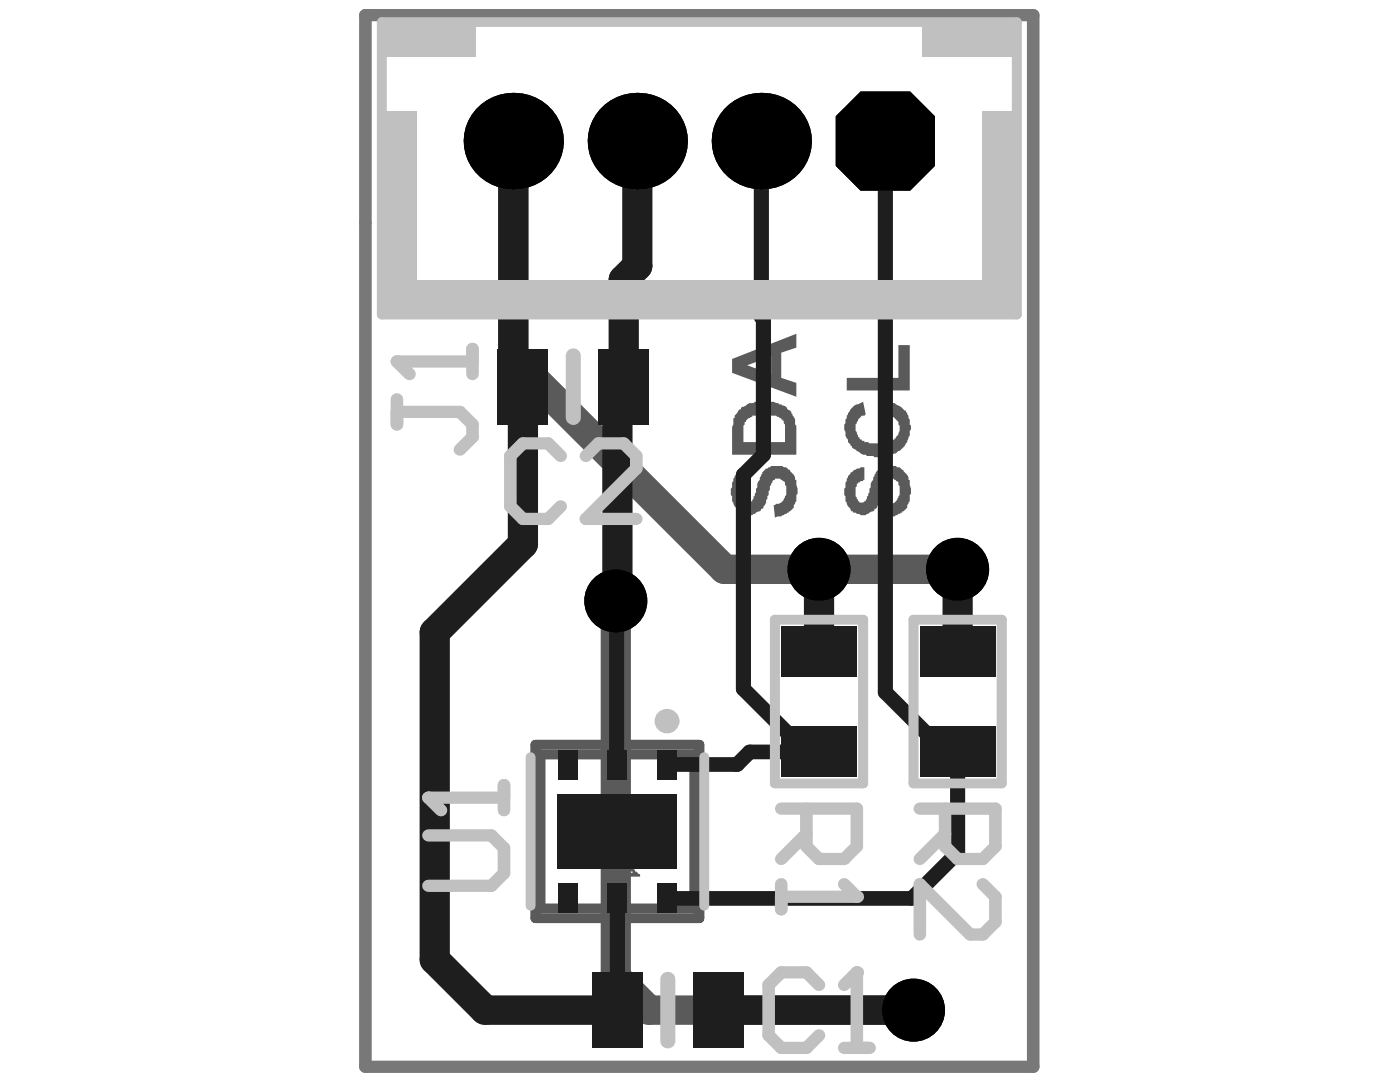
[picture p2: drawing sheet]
<svg xmlns="http://www.w3.org/2000/svg" width="279mm" height="216mm" viewBox="0 0 279 216" stroke-linecap="round" stroke-linejoin="round" font-family="sans-serif">
<path d="M118.3 165.9h9.9M123.2 161v9.9" fill="none" stroke="#5a5a5a" stroke-width=".98"/>
<path d="M106.9 148.6h32.7v34.6h-32.7z" fill="none" stroke="#5a5a5a" stroke-width="2"/>
<g fill="#5a5a5a">
<path d="M121.5 167.1l.7-.7h.3v-.3h5.2v.8h-4.7l-.3 .2h-.2v.3h-.3v.5h-.2v1l.2 .2v.5l.3 .3h.5v.2h4.7v.8h-5.2v-.3h-.3l-.2-.2a.79 .79 0 0 1-.5-1h-.3v-1.5l.3-.3z"/>
<path d="M121.5 174.2h4.7v-.3h-.2l-.5-.7v-.5h.7v.5h.3l.2 .7h.3l.5 .5h.2v.5h-6.2z"/>
</g>
<path d="M106.9 148.6h32.7v34.6h-32.7zM107.9 150.6h30.7v30.6h-30.7z" fill="none" stroke="#5a5a5a" stroke-width="2"/>
<g fill="#5a5a5a">
<path d="M169.7 94.2h.3l.5-.5h.2l.3-.2h.5l.3-.3h.7v2.6h-.2v.2h-.5l-.3 .3h-.3v.2h-.2v.5a1.71 1.71 0 0 0-.3 1.5v.5l.3 .3 .2 .7h.3v.3h.8l.2-.3h.3v-.2l.2-.3v-.5h.3v-.5l.2-.2v-.8l.3-.2v-.3a1.22 1.22 0 0 1 .5-1.2v-.5l.2-.3 .3-.8 .7-.7h.3l.7-.5h2.3l.2 .2h.5l.6 .5h.2v.3l.3 .2a1.64 1.64 0 0 1 .7 1.6h.3v1l.2 .7a1.43 1.43 0 0 1-.2 1.3v1.2l-.5 .8v.5l-.8 .7h-.2v.3h-.3l-1.3 .7h-.7l-.5 .3-.3-2.5h.3l.2-.3a1.74 1.74 0 0 0 1.8-1.5l.2-.2v-1.8l-.2-.2v-.5l-.3-.3h-.2v-.2h-.3l-.2-.3h-1v.3h-.3l-.2 .2-.3 .8-.2 .2v.8l-.3 .2v.8l-.2 .2-.3 1.3-.5 .7v.3l-.2 .2h-.3v.3l-.2 .2-1.3 .5a1.16 1.16 0 0 1-1.5 0l-1.3-.2v-.3h-.2l-.3-.2v-.3a2.94 2.94 0 0 1-1-2.5l-.2-.2a1.71 1.71 0 0 1 .2-1.5v-1l.3-.3v-.5l.2-.2v-.3l.5-.5z"/>
<path d="M169.7 81.7l.3-.3a1.64 1.64 0 0 1 1.2-.7l1.1-.5 .5 2.5-.3 .2a1.31 1.31 0 0 0-1.3 1l-.2 .3a2.64 2.64 0 0 0 0 2.3l.2 .7h.3v.3l.3 .2h.2v.3h.5v.2h.8l.2 .3h3l.5-.3h.5l.3-.2 .7-.3v-.2h.3v-.3a2.32 2.32 0 0 0 .7-2.3l-.2-.2v-.5l-1-1h-.3l-.7-.5h-.5l.7-2.5h.5v.2h.5l.3 .3a3.4 3.4 0 0 1 1.8 1.2h.2l.3 .8 .2 .2v.5a1.43 1.43 0 0 1 .3 1.3 .89 .89 0 0 1 0 1.3v1l-.3 .2v.3a4.9 4.9 0 0 1-2.3 2.7l-.2 .3-1.5 .5h-1l-.5 .2h-1.3l-.2-.2h-1.3l-.2-.3h-.5l-.5-.2-1.6-1-.2-.3v-.2h-.3v-.3l-.5-.5v-.5a1.43 1.43 0 0 1-.5-1.5l-.2-.5a1.43 1.43 0 0 1 .2-1.3v-.7l.3-.3v-.5z"/>
<path d="M169 75.4h10.3v-6.5h2.3v9h-12.6z"/>
<path d="M147.1 94.2h.3l.5-.5h.2l.3-.2h.5l.2-.3h.8v2.6h-.3v.2h-.5l-.2 .3h-.3v.2h-.2v.5a1.71 1.71 0 0 0-.3 1.5v.5l.5 .8v.2h.3v.3h.7l.3-.3h.2v-.2l.3-.3v-.5h.2v-.5l.3-.2v-.8l.2-.2v-.3a1.22 1.22 0 0 1 .5-1.2v-.5l.3-.3 .2-.8 .8-.7 .7-.3 .3-.2h2.3l.2 .2h.5l.5 .5h.3v.3l.2 .2a1.64 1.64 0 0 1 .8 1.6h.2v1l.3 .7a1.43 1.43 0 0 1-.3 1.3v1.2l-.5 .8v.5l-.7 .7h-.3v.3h-.2l-1.3 .7h-.7l-.5 .3-.3-2.5h.3l.2-.3a1.74 1.74 0 0 0 1.8-1.5l.2-.2v-1.8l-.2-.2v-.5l-.3-.3h-.2v-.2h-.3l-.2-.3h-1v.3h-.3l-.3 .2-.2 .8-.3 .2v.8l-.2 .2v.8l-.3 .2-.2 1.3-.5 .7v.3l-.3 .2h-.2v.3l-.3 .2-1.2 .5a1.16 1.16 0 0 1-1.5 0l-1.3-.2v-.3h-.2l-.3-.2v-.3a2.94 2.94 0 0 1-1-2.5l-.2-.2a1.71 1.71 0 0 1 .2-1.5v-1l.3-.3v-.5l.2-.2v-.3l.5-.5z"/>
<path d="M148.6 84.2v.5l-.2 .2v3.3h8.3v-3.5l-.3-.3v-.5h-.2v-.2h-.3v-.3l-.7-.2-.3-.3h-1l-.3-.2h-2l-.2 .2h-1.3v.3h-.2l-.3 .2a.89 .89 0 0 0-.7 .8zM147.4 81.9l.2-.2h.3v-.3l.2-.2 .8-.3a1.43 1.43 0 0 1 1.5-.5l.2-.2h3.8l.5 .2h.5v.3h.5l.3 .2 .7 .3 .3 .5 .7 .5 .3 .7a1.65 1.65 0 0 1 .5 1.8l.2 .2v5.8h-12.8v-5.5l.3-.5v-1.3h.2a.79 .79 0 0 1 .5-1z"/>
<path d="M149.1 72.9l4.8 1.7v-3.5zM146.1 71.6l12.8-5v2.8l-3 1v5l3 1v2.8l-12.8-4.8z"/>
</g>
<path d="M72.9 3h133.3v209.9h-133.3z" fill="none" stroke="#787878" stroke-width="2.5"/>
<path d="M102.4 28.2v43.3l42.2 42.1h46.5M122.9 119.9v75.1l6.6 6.6h52.8" fill="none" stroke="#5a5a5a" stroke-width="6"/>
<g fill="#000">
<circle cx="102.4" cy="28.2" r="9.8"/>
<circle cx="127.2" cy="28.2" r="9.8"/>
<circle cx="151.9" cy="28.2" r="9.8"/>
<circle cx="122.9" cy="119.9" r="6.3"/>
<circle cx="163.5" cy="113.6" r="6.3"/>
<circle cx="191.1" cy="113.6" r="6.3"/>
<circle cx="182.3" cy="201.6" r="6.3"/>
</g>
<g fill="#000">
<path d="M166.8 23.2l4.9-4.9h9.9l5 4.9v9.9l-5 4.9h-9.9l-4.9-4.9z" fill-rule="evenodd"/>
<path d="M166.8 23.2l4.9-4.9h9.9l5 4.9v9.9l-5 4.9h-9.9l-4.9-4.9z" fill-rule="evenodd"/>
</g>
<path d="M151.9 28.2v35l.5 .5v27.1l-4 4v42.7l12.5 12.5M176.7 28.2v109.9l11.9 11.9M122.9 119.9l.2 .2v32.3l.1 .2M163.5 150h-13.9l-2.5 2.6h-14M191.1 150v20.1l-9.1 9.2h-48.9M123.2 179.3v22.3" fill="none" stroke="#1e1e1e" stroke-width="3"/>
<path d="M102.4 28.2v47l2 2v31.4l-17.6 17.6v65.3l10 10.1h26.4M127.2 28.2v24.9l-2.7 2.7v21.4M123.2 78.4v40.2M163.5 113.6v16.3M191.1 113.6v16.3M143.3 201.6h39" fill="none" stroke="#1e1e1e" stroke-width="6"/>
<path d="M124.5 77.2l-1.3 1.2" fill="none" stroke="#1e1e1e" stroke-width="2.5"/>
<g fill="#1e1e1e">
<path d="M138.3 194h10.1v15.1h-10.1z" fill-rule="evenodd"/>
<path d="M118.2 194h10v15.1h-10z" fill-rule="evenodd"/>
<path d="M119.4 69.6h10.1v15.1h-10.1z" fill-rule="evenodd"/>
<path d="M99.3 69.6h10.1v15.1h-10.1z" fill-rule="evenodd"/>
<path d="M183.6 145h15.1v10.1h-15.1z" fill-rule="evenodd"/>
<path d="M183.6 124.9h15.1v10.1h-15.1z" fill-rule="evenodd"/>
<path d="M155.9 145h15.1v10.1h-15.1z" fill-rule="evenodd"/>
<path d="M155.9 124.9h15.1v10.1h-15.1z" fill-rule="evenodd"/>
<path d="M111.3 158.5h23.8v14.8h-23.8z" fill-rule="evenodd"/>
<path d="M131.1 176.3h4v5.9h-4z" fill-rule="evenodd"/>
<path d="M121.2 176.3h4v5.9h-4z" fill-rule="evenodd"/>
<path d="M111.3 176.3h4v5.9h-4z" fill-rule="evenodd"/>
<path d="M111.3 149.6h4v5.9h-4z" fill-rule="evenodd"/>
<path d="M121.2 149.6h4v5.9h-4z" fill-rule="evenodd"/>
<path d="M131.1 149.6h4v5.9h-4z" fill-rule="evenodd"/>
</g>
<path d="M76.2 4.4h126.7v58.4h-126.7zM154.7 123.7h17.6v32.6h-17.6zM182.3 123.7h17.6v32.6h-17.6zM105.9 151.1v29.7M140.5 151.1v29.7" fill="none" stroke="#c0c0c0" stroke-width="2"/>
<path d="M114.4 71v12.3M133.3 195.4v12.3" fill="none" stroke="#c0c0c0" stroke-width="3"/>
<g fill="#c0c0c0">
<path d="M184.1 4.4h18.8v6.9h-18.8z" fill-rule="evenodd"/>
<path d="M196 22.2h6.9v40.6h-6.9z" fill-rule="evenodd"/>
<path d="M76.2 55.9h126.7v6.9h-126.7z" fill-rule="evenodd"/>
<path d="M76.2 22.2h6.9v40.6h-6.9z" fill-rule="evenodd"/>
<path d="M76.2 4.4h18.8v6.9h-18.8z" fill-rule="evenodd"/>
</g>
<path d="M85.5 159.2h15.1M100.6 156.7v5M85.5 166.7h12.6l2.5 2.5v5l-2.5 2.6h-12.6" fill="none" stroke="#c0c0c0" stroke-width="2.5"/>
<circle cx="85.5" cy="159.2" r="1.24" fill="#c0c0c0"/>
<path d="M85.5 159.2l2.5 2.5M155.9 161.4h15.1v7.5l-2.5 2.5h-5l-2.6-2.5v-7.5M155.9 176.4v5.1M155.9 178.9h15.1M160.9 166.4l-5 5M183.6 161.4h15.1v7.5l-2.6 2.5h-5l-2.5-2.5v-7.5M188.6 166.4l-5 5M196.1 176.4l2.6 2.5v5.1l-2.6 2.5h-2.5l-10-10.1v10.1" fill="none" stroke="#c0c0c0" stroke-width="2.5"/>
<circle cx="171" cy="178.9" r="1.24" fill="#c0c0c0"/>
<path d="M79.2 79.7v5M79.2 72.1h15.1M94.3 69.6v5M79.2 82.2h12.6l2.5 2.5v2.5l-2.5 2.5M168.5 176.4l2.5 2.5" fill="none" stroke="#c0c0c0" stroke-width="2.5"/>
<circle cx="79.2" cy="72.1" r="1.24" fill="#c0c0c0"/>
<path d="M79.2 72.1l2.5 2.5M111.9 91l-2.5-2.5h-5l-2.6 2.5v10l2.6 2.5h5l2.5-2.5M116.9 91l2.5-2.5h5.1l2.5 2.5v2.5l-10.1 10h10.1M163.5 196.5l-2.6-2.5h-5l-2.5 2.5v10.1l2.5 2.5h5l2.6-2.5M171 194v15.1M168.5 209.1h5" fill="none" stroke="#c0c0c0" stroke-width="2.5"/>
<circle cx="171" cy="194" r="1.24" fill="#c0c0c0"/>
<path d="M171 194l-2.5 2.5" fill="none" stroke="#c0c0c0" stroke-width="2.5"/>
<circle cx="133.1" cy="143.9" r="1.24" fill="none" stroke="#c0c0c0" stroke-width="2.4"/>
</svg>
